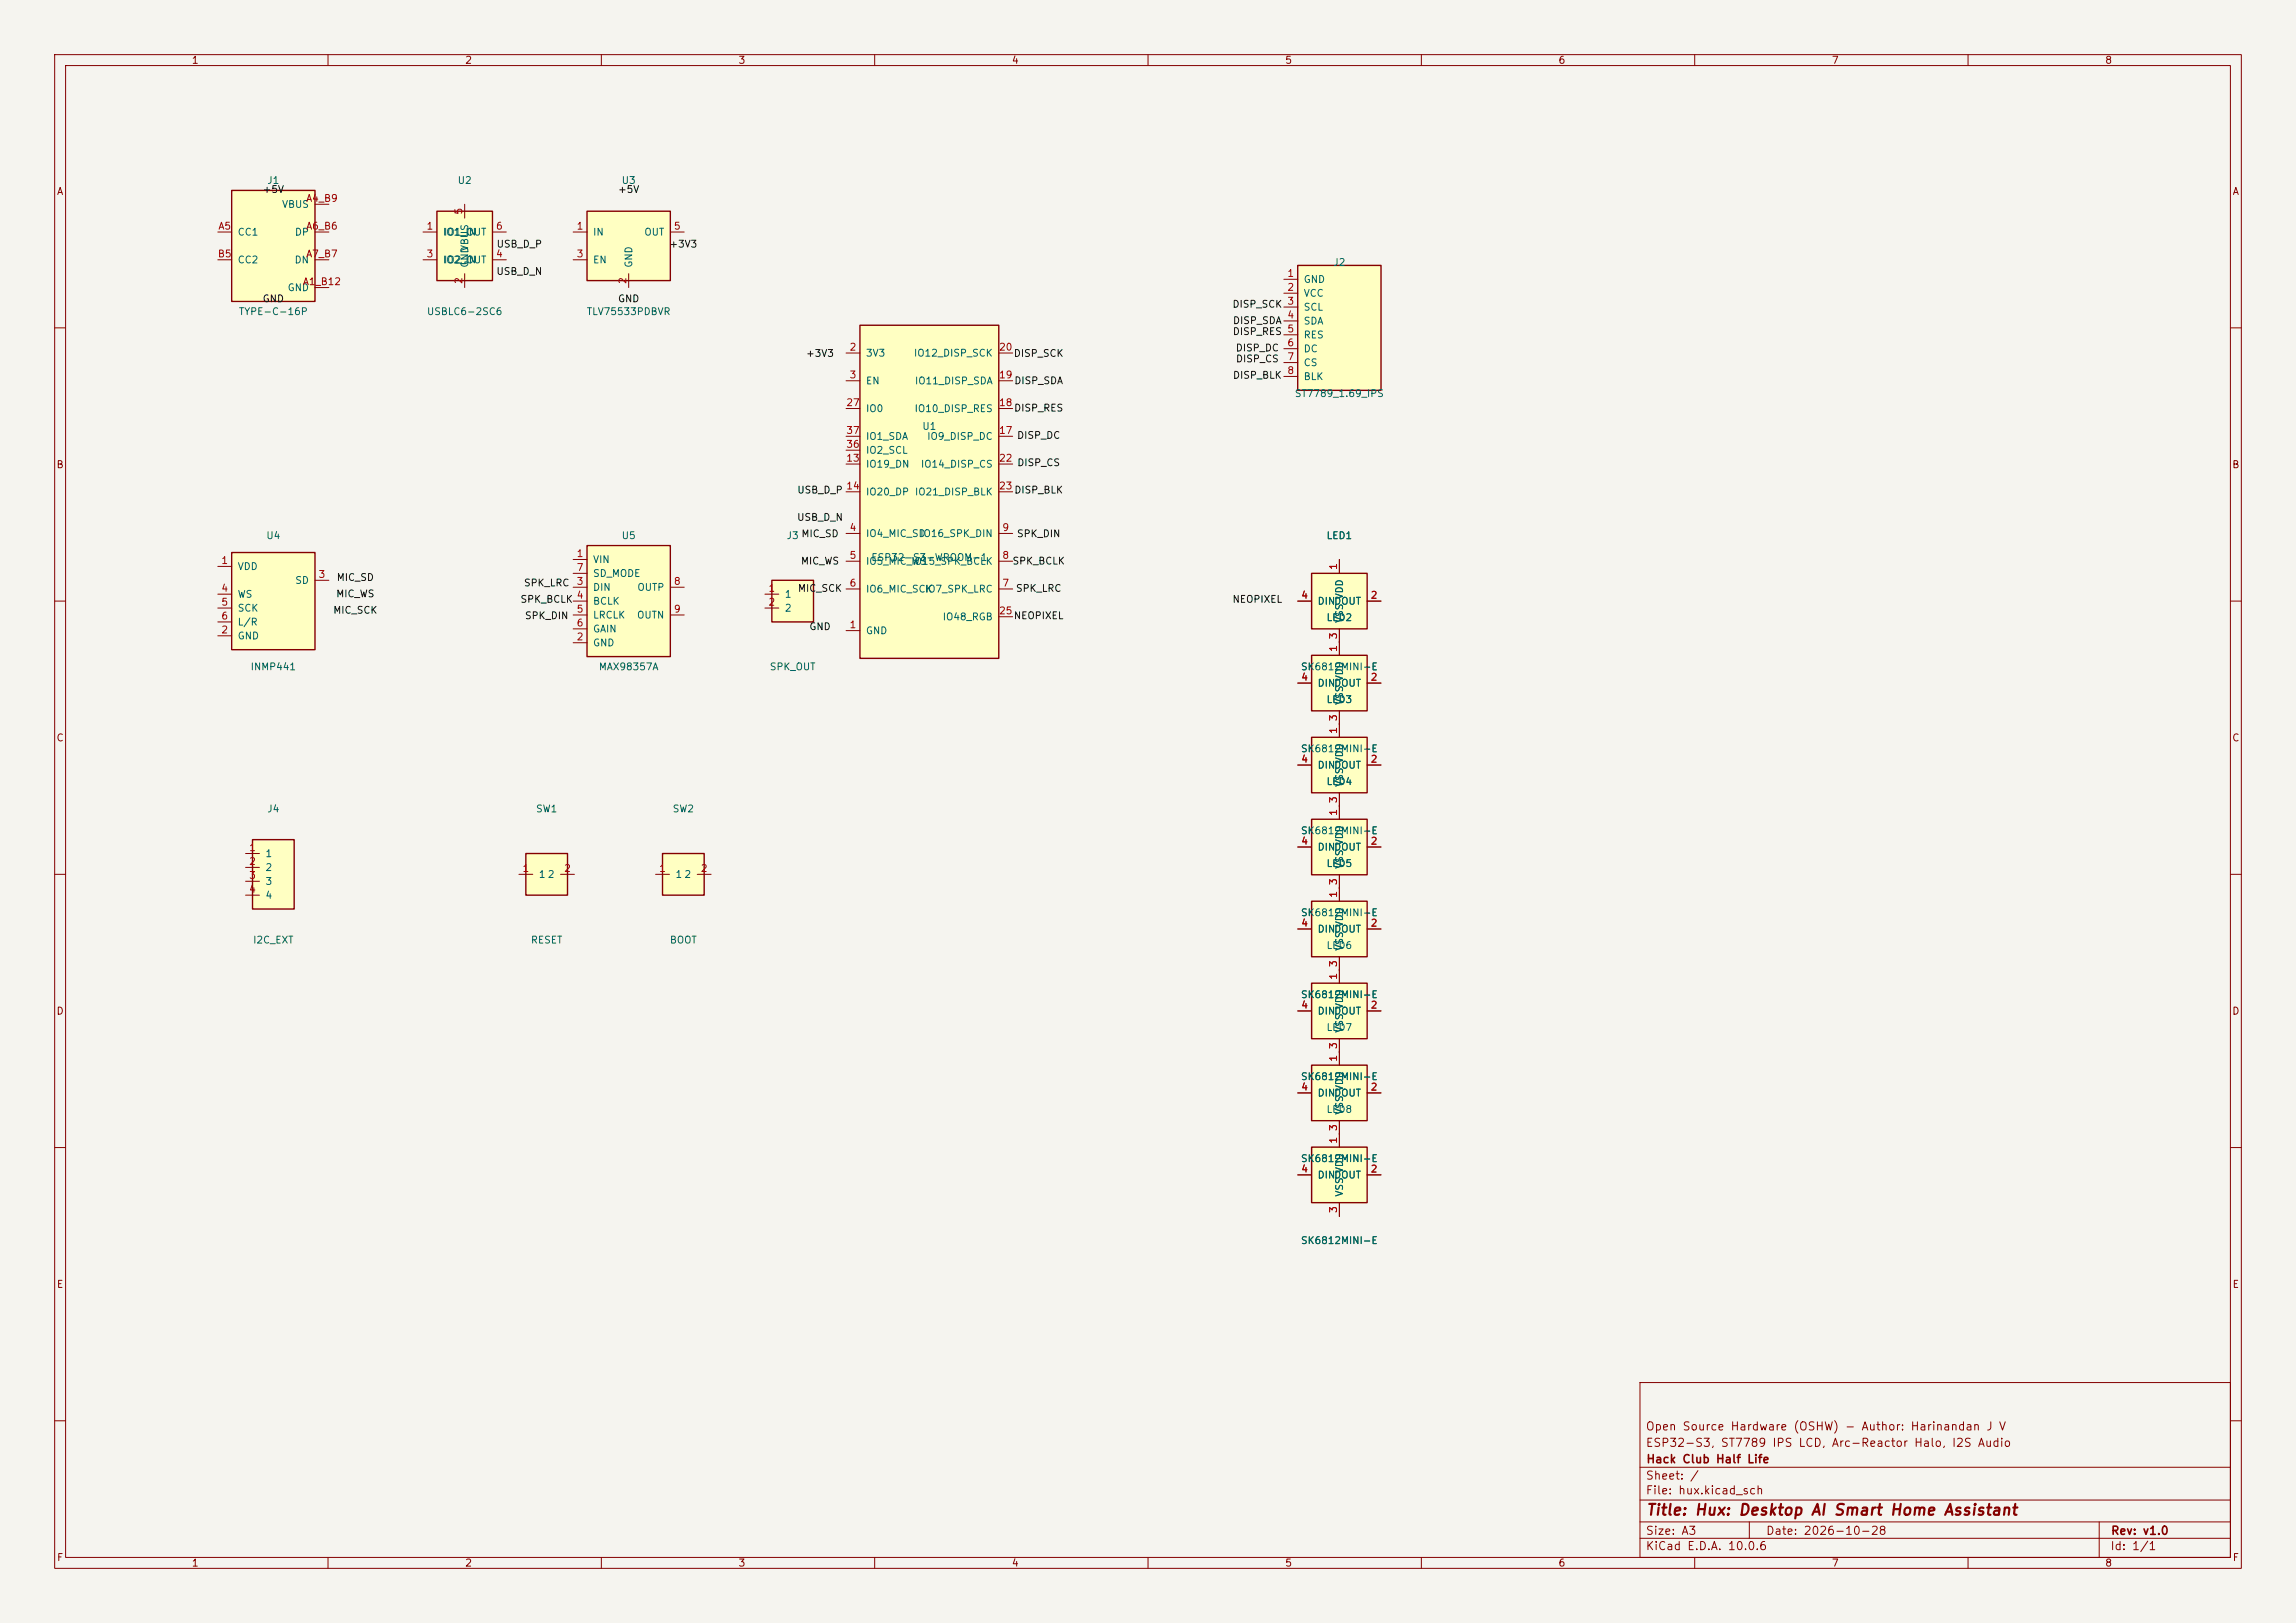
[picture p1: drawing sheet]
<svg xmlns="http://www.w3.org/2000/svg" width="420mm" height="297mm" viewBox="0 0 420 297" stroke-linecap="round" stroke-linejoin="round" font-family="sans-serif">
<defs><g id="words">
<text font-size="2" fill="#840000" x="301" y="277.8">Title: Hux: Desktop AI Smart Home Assistant</text>
<g font-size="1.5" fill="#840000">
<text x="300.9" y="262.1">Open Source Hardware (OSHW) - Author: Harinandan J V</text>
<text x="300.9" y="265.1">ESP32-S3, ST7789 IPS LCD, Arc-Reactor Halo, I2S Audio</text>
<text x="301" y="268.1">Hack Club Half Life</text>
<text x="300.9" y="273.8">File: hux.kicad_sch</text>
<text x="300.9" y="271.1">Sheet: /</text>
<text x="300.9" y="281.2">Size: A3</text>
<text x="322.9" y="281.2">Date: 2026-10-28</text>
<text x="386" y="281.2">Rev: v1.0</text>
<text x="300.9" y="284">KiCad E.D.A. 10.0.6</text>
<text x="385.9" y="284">Id: 1/1</text>
</g>
<g font-size="1.3" fill="#840000">
<text x="35" y="12">1</text>
<text x="85" y="12">2</text>
<text x="135" y="12">3</text>
<text x="185" y="12">4</text>
<text x="235" y="12">5</text>
<text x="285" y="12">6</text>
<text x="335" y="12">7</text>
<text x="385" y="12">8</text>
<text x="10.3" y="36">A</text>
<text x="408.3" y="36">A</text>
<text x="10.2" y="86">B</text>
<text x="408.2" y="86">B</text>
<text x="10.2" y="136">C</text>
<text x="408.2" y="136">C</text>
<text x="10.2" y="186">D</text>
<text x="408.2" y="186">D</text>
<text x="10.3" y="236">E</text>
<text x="408.3" y="236">E</text>
<text x="10.3" y="286">F</text>
<text x="35" y="287">1</text>
<text x="85" y="287">2</text>
<text x="135" y="287">3</text>
<text x="185" y="287">4</text>
<text x="235" y="287">5</text>
<text x="285" y="287">6</text>
<text x="335" y="287">7</text>
<text x="385" y="287">8</text>
<text x="408.3" y="286">F</text>
</g>
<g font-size="1.3" fill="#0f0f0f">
<text x="47.9" y="35.6">+5V</text>
<text x="112.9" y="35.6">+5V</text>
<text x="90.7" y="45.6">USB_D_P</text>
<text x="122.3" y="45.6">+3V3</text>
<text x="90.7" y="50.6">USB_D_N</text>
<text x="47.9" y="55.6">GND</text>
<text x="112.9" y="55.6">GND</text>
<text x="225.3" y="56.6">DISP_SCK</text>
<text x="225.4" y="59.6">DISP_SDA</text>
<text x="147.3" y="65.6">+3V3</text>
<text x="185.3" y="65.6">DISP_SCK</text>
<text x="225.4" y="61.6">DISP_RES</text>
<text x="225.9" y="64.6">DISP_DC</text>
<text x="185.4" y="70.6">DISP_SDA</text>
<text x="225.4" y="69.6">DISP_BLK</text>
<text x="226" y="66.6">DISP_CS</text>
<text x="185.4" y="75.6">DISP_RES</text>
<text x="185.9" y="80.6">DISP_DC</text>
<text x="186" y="85.6">DISP_CS</text>
<text x="145.7" y="95.6">USB_D_N</text>
<text x="145.7" y="90.6">USB_D_P</text>
<text x="185.4" y="90.6">DISP_BLK</text>
<text x="146.5" y="98.6">MIC_SD</text>
<text x="185.9" y="98.6">SPK_DIN</text>
<text x="61.5" y="106.6">MIC_SD</text>
<text x="95.7" y="107.6">SPK_LRC</text>
<text x="146.4" y="103.6">MIC_WS</text>
<text x="185.1" y="103.6">SPK_BCLK</text>
<text x="60.9" y="112.6">MIC_SCK</text>
<text x="61.4" y="109.6">MIC_WS</text>
<text x="95.1" y="110.6">SPK_BCLK</text>
<text x="95.9" y="113.6">SPK_DIN</text>
<text x="145.9" y="108.6">MIC_SCK</text>
<text x="185.3" y="113.6">NEOPIXEL</text>
<text x="185.7" y="108.6">SPK_LRC</text>
<text x="225.3" y="110.6">NEOPIXEL</text>
<text x="147.9" y="115.6">GND</text>
</g>
<g font-size="1.3" fill="#006464">
<text x="48.8" y="34">J1</text>
<text x="83.6" y="34">U2</text>
<text x="113.6" y="34">U3</text>
<text x="51.5" y="38.3">VBUS</text>
<text x="43.4" y="43.4">CC1</text>
<text x="53.8" y="43.4">DP</text>
<text x="80.9" y="43.4">IO1_IN</text>
<text x="81.1" y="43.4">IO1_OUT</text>
<text x="86" y="46.1" transform="rotate(-90 86 46.1)">VBUS</text>
<text x="108.4" y="43.4">IN</text>
<text x="117.7" y="43.4">OUT</text>
<text x="43.4" y="48.5">CC2</text>
<text x="52.5" y="53.6">GND</text>
<text x="53.8" y="48.5">DN</text>
<text x="80.9" y="48.5">IO2_IN</text>
<text x="81.1" y="48.5">IO2_OUT</text>
<text x="86" y="49.1" transform="rotate(-90 86 49.1)">GND</text>
<text x="108.4" y="48.5">EN</text>
<text x="116" y="49.1" transform="rotate(-90 116 49.1)">GND</text>
<text x="238.4" y="52.1">GND</text>
<text x="243.8" y="49">J2</text>
<text x="43.6" y="58">TYPE-C-16P</text>
<text x="78" y="58">USBLC6-2SC6</text>
<text x="107.2" y="58">TLV75533PDBVR</text>
<text x="238.4" y="54.6">VCC</text>
<text x="238.4" y="57.2">SCL</text>
<text x="238.4" y="59.7">SDA</text>
<text x="158.3" y="65.6">3V3</text>
<text x="167.1" y="65.6">IO12_DISP_SCK</text>
<text x="238.4" y="62.2">RES</text>
<text x="238.4" y="64.8">DC</text>
<text x="158.3" y="70.6">EN</text>
<text x="167.2" y="70.6">IO11_DISP_SDA</text>
<text x="238.4" y="67.3">CS</text>
<text x="238.4" y="69.9">BLK</text>
<text x="158.3" y="75.7">IO0</text>
<text x="167.2" y="75.7">IO10_DISP_RES</text>
<text x="236.7" y="73">ST7789_1.69_IPS</text>
<text x="158.3" y="83.3">IO2_SCL</text>
<text x="158.3" y="80.8">IO1_SDA</text>
<text x="168.6" y="79">U1</text>
<text x="169.5" y="80.8">IO9_DISP_DC</text>
<text x="158.3" y="85.9">IO19_DN</text>
<text x="168.3" y="85.9">IO14_DISP_CS</text>
<text x="158.3" y="91">IO20_DP</text>
<text x="167.2" y="91">IO21_DISP_BLK</text>
<text x="48.6" y="99">U4</text>
<text x="113.6" y="99">U5</text>
<text x="143.8" y="99">J3</text>
<text x="158.3" y="98.6">IO4_MIC_SD</text>
<text x="168.2" y="98.6">IO16_SPK_DIN</text>
<text x="242.5" y="99">LED1</text>
<text x="43.4" y="104.6">VDD</text>
<text x="53.9" y="107.2">SD</text>
<text x="108.4" y="103.3">VIN</text>
<text x="108.4" y="105.9">SD_MODE</text>
<text x="158.3" y="103.7">IO5_MIC_WS</text>
<text x="159.3" y="103">ESP32-S3-WROOM-1</text>
<text x="166.6" y="103.7">IO15_SPK_BCLK</text>
<text x="43.4" y="109.7">WS</text>
<text x="43.4" y="112.2">SCK</text>
<text x="108.4" y="108.4">DIN</text>
<text x="108.4" y="111">BCLK</text>
<text x="108.4" y="113.5">LRCLK</text>
<text x="116.4" y="113.5">OUTN</text>
<text x="116.5" y="108.4">OUTP</text>
<text x="143.4" y="109.7">1</text>
<text x="143.4" y="112.2">2</text>
<text x="158.3" y="108.7">IO6_MIC_SCK</text>
<text x="169.1" y="108.7">IO7_SPK_LRC</text>
<text x="172.3" y="113.8">IO48_RGB</text>
<text x="240.9" y="111">DINDOUT</text>
<text x="242.5" y="114">LED2</text>
<text x="43.4" y="117.3">GND</text>
<text x="43.4" y="114.8">L/R</text>
<text x="108.4" y="118.6">GND</text>
<text x="108.4" y="116">GAIN</text>
<text x="158.3" y="116.4">GND</text>
<text x="246" y="114.1" transform="rotate(-90 246 114.1)">VSS VDD</text>
<text x="45.7" y="123">INMP441</text>
<text x="109.4" y="123">MAX98357A</text>
<text x="140.7" y="123">SPK_OUT</text>
<text x="237.9" y="123">SK6812MINI-E</text>
<text x="240.9" y="126">DINDOUT</text>
<text x="242.5" y="129">LED3</text>
<text x="246" y="129.1" transform="rotate(-90 246 129.1)">VSS VDD</text>
<text x="237.9" y="138">SK6812MINI-E</text>
<text x="240.9" y="141">DINDOUT</text>
<text x="242.5" y="144">LED4</text>
<text x="48.8" y="149">J4</text>
<text x="97.9" y="149">SW1</text>
<text x="122.9" y="149">SW2</text>
<text x="246" y="144.1" transform="rotate(-90 246 144.1)">VSS VDD</text>
<text x="237.9" y="153">SK6812MINI-E</text>
<text x="240.9" y="156">DINDOUT</text>
<text x="48.4" y="157.2">1</text>
<text x="48.4" y="159.7">2</text>
<text x="98.4" y="161">1</text>
<text x="100.1" y="161">2</text>
<text x="123.4" y="161">1</text>
<text x="125.1" y="161">2</text>
<text x="242.5" y="159">LED5</text>
<text x="246" y="159.1" transform="rotate(-90 246 159.1)">VSS VDD</text>
<text x="48.4" y="162.2">3</text>
<text x="48.4" y="164.8">4</text>
<text x="237.9" y="168">SK6812MINI-E</text>
<text x="46.2" y="173">I2C_EXT</text>
<text x="97" y="173">RESET</text>
<text x="122.4" y="173">BOOT</text>
<text x="240.9" y="171">DINDOUT</text>
<text x="242.5" y="174">LED6</text>
<text x="246" y="174.1" transform="rotate(-90 246 174.1)">VSS VDD</text>
<text x="237.9" y="183">SK6812MINI-E</text>
<text x="240.9" y="186">DINDOUT</text>
<text x="242.5" y="189">LED7</text>
<text x="246" y="189.1" transform="rotate(-90 246 189.1)">VSS VDD</text>
<text x="237.9" y="198">SK6812MINI-E</text>
<text x="240.9" y="201">DINDOUT</text>
<text x="242.5" y="204">LED8</text>
<text x="246" y="204.1" transform="rotate(-90 246 204.1)">VSS VDD</text>
<text x="237.9" y="213">SK6812MINI-E</text>
<text x="240.9" y="216">DINDOUT</text>
<text x="246" y="219.1" transform="rotate(-90 246 219.1)">VSS VDD</text>
<text x="237.9" y="228">SK6812MINI-E</text>
</g>
<g font-size="1.3" fill="#a90000">
<text x="55.9" y="37.2">A4_B9</text>
<text x="84.9" y="39.4" transform="rotate(-90 84.9 39.4)">5</text>
<text x="39.7" y="47.4">B5</text>
<text x="39.8" y="42.3">A5</text>
<text x="55.9" y="42.3">A6_B6</text>
<text x="55.9" y="47.4">A7_B7</text>
<text x="77.9" y="42.3">1</text>
<text x="77.9" y="47.4">3</text>
<text x="90.6" y="47.4">4</text>
<text x="90.6" y="42.3">6</text>
<text x="105.4" y="42.3">1</text>
<text x="105.4" y="47.4">3</text>
<text x="123.2" y="42.3">5</text>
<text x="55.3" y="52.5">A1_B12</text>
<text x="84.9" y="52.1" transform="rotate(-90 84.9 52.1)">2</text>
<text x="114.9" y="52.1" transform="rotate(-90 114.9 52.1)">2</text>
<text x="235.4" y="51">1</text>
<text x="235.4" y="53.5">2</text>
<text x="235.4" y="56.1">3</text>
<text x="235.4" y="58.6">4</text>
<text x="155.3" y="64.5">2</text>
<text x="182.6" y="64.5">20</text>
<text x="235.4" y="61.1">5</text>
<text x="235.4" y="63.7">6</text>
<text x="155.3" y="69.5">3</text>
<text x="182.6" y="69.5">19</text>
<text x="235.4" y="66.2">7</text>
<text x="235.4" y="68.8">8</text>
<text x="154.7" y="74.6">27</text>
<text x="182.6" y="74.6">18</text>
<text x="154.7" y="82.2">36</text>
<text x="154.7" y="79.7">37</text>
<text x="182.6" y="79.7">17</text>
<text x="154.7" y="84.8">13</text>
<text x="154.7" y="89.9">14</text>
<text x="182.6" y="84.8">22</text>
<text x="182.6" y="89.9">23</text>
<text x="155.3" y="97.5">4</text>
<text x="183.2" y="97.5">9</text>
<text x="40.4" y="103.5">1</text>
<text x="58.2" y="106.1">3</text>
<text x="105.4" y="102.2">1</text>
<text x="105.4" y="107.3">3</text>
<text x="105.4" y="104.8">7</text>
<text x="123.2" y="107.3">8</text>
<text x="155.3" y="102.6">5</text>
<text x="155.3" y="107.6">6</text>
<text x="183.2" y="107.6">7</text>
<text x="183.2" y="102.6">8</text>
<text x="244.9" y="104.4" transform="rotate(-90 244.9 104.4)">1</text>
<text x="40.4" y="108.6">4</text>
<text x="40.4" y="111.1">5</text>
<text x="40.4" y="113.7">6</text>
<text x="105.4" y="109.9">4</text>
<text x="105.4" y="112.4">5</text>
<text x="123.2" y="112.4">9</text>
<text x="140.5" y="108.6">1</text>
<text x="140.5" y="111.1">2</text>
<text x="182.6" y="112.7">25</text>
<text x="237.9" y="109.9">4</text>
<text x="250.6" y="109.9">2</text>
<text x="40.4" y="116.2">2</text>
<text x="105.4" y="117.5">2</text>
<text x="105.4" y="114.9">6</text>
<text x="155.3" y="115.3">1</text>
<text x="244.9" y="119.4" transform="rotate(-90 244.9 119.4)">1</text>
<text x="244.9" y="117.1" transform="rotate(-90 244.9 117.1)">3</text>
<text x="237.9" y="124.9">4</text>
<text x="250.6" y="124.9">2</text>
<text x="244.9" y="134.4" transform="rotate(-90 244.9 134.4)">1</text>
<text x="244.9" y="132.1" transform="rotate(-90 244.9 132.1)">3</text>
<text x="237.9" y="139.9">4</text>
<text x="250.6" y="139.9">2</text>
<text x="244.9" y="149.4" transform="rotate(-90 244.9 149.4)">1</text>
<text x="244.9" y="147.1" transform="rotate(-90 244.9 147.1)">3</text>
<text x="237.9" y="154.9">4</text>
<text x="250.6" y="154.9">2</text>
<text x="45.5" y="156.1">1</text>
<text x="45.5" y="158.6">2</text>
<text x="45.5" y="161.1">3</text>
<text x="95.5" y="159.9">1</text>
<text x="103.1" y="159.9">2</text>
<text x="120.5" y="159.9">1</text>
<text x="128.1" y="159.9">2</text>
<text x="45.5" y="163.7">4</text>
<text x="244.9" y="164.4" transform="rotate(-90 244.9 164.4)">1</text>
<text x="244.9" y="162.1" transform="rotate(-90 244.9 162.1)">3</text>
<text x="237.9" y="169.9">4</text>
<text x="250.6" y="169.9">2</text>
<text x="244.9" y="179.4" transform="rotate(-90 244.9 179.4)">1</text>
<text x="244.9" y="177.1" transform="rotate(-90 244.9 177.1)">3</text>
<text x="237.9" y="184.9">4</text>
<text x="250.6" y="184.9">2</text>
<text x="244.9" y="194.4" transform="rotate(-90 244.9 194.4)">1</text>
<text x="244.9" y="192.1" transform="rotate(-90 244.9 192.1)">3</text>
<text x="237.9" y="199.9">4</text>
<text x="250.6" y="199.9">2</text>
<text x="244.9" y="209.4" transform="rotate(-90 244.9 209.4)">1</text>
<text x="244.9" y="207.1" transform="rotate(-90 244.9 207.1)">3</text>
<text x="237.9" y="214.9">4</text>
<text x="250.6" y="214.9">2</text>
<text x="244.9" y="222.1" transform="rotate(-90 244.9 222.1)">3</text>
</g>
</g></defs>
<path d="M0 0h420v297h-420z" fill="#f5f4ef" stroke="#f5f4ef" stroke-width=".18"/>
<g fill="none" stroke="#840000" stroke-width=".18">
<path d="M10 10h400v277h-400zM12 12h396v273h-396zM60 10v2M110 10v2M160 10v2M210 10v2M260 10v2M310 10v2M360 10v2M10 60h2M408 60h2M10 110h2"/>
<path d="M408 110h2M10 160h2M408 160h2M10 210h2M408 210h2M300 253h108v32h-108zM10 260h2M300 278.5h108M300 274.5h108M300 268.5h108M320 278.5v3M384 278.5v6.5"/>
<path d="M408 260h2M60 285v2M110 285v2M160 285v2M210 285v2M260 285v2M300 281.5h108M310 285v2M360 285v2"/>
</g>
<path d="M239.9 209.9h10.2v10.2h-10.2z" fill="#ffffc2"/>
<path d="M239.9 209.9h10.2v10.2h-10.2z" fill="none" stroke="#840000" stroke-width=".25"/>
<path d="M237.4 215h2.5M245 207.4v2.5M250.1 215h2.5M245 220.1v2.5" fill="none" stroke="#840000" stroke-width=".18"/>
<path d="M107.4 38.7h15.2v12.7h-15.2z" fill="#ffffc2"/>
<path d="M107.4 38.7h15.2v12.7h-15.2z" fill="none" stroke="#840000" stroke-width=".25"/>
<path d="M104.8 42.5h2.6M104.8 47.5h2.6M115 50.1v2.5M122.6 42.5h2.6" fill="none" stroke="#840000" stroke-width=".18"/>
<path d="M42.4 101.1h15.2v17.8h-15.2z" fill="#ffffc2"/>
<path d="M42.4 101.1h15.2v17.8h-15.2z" fill="none" stroke="#840000" stroke-width=".25"/>
<path d="M39.8 103.7h2.6M39.8 116.4h2.6M39.8 108.7h2.6M39.8 111.3h2.6M39.8 113.8h2.6M57.6 106.2h2.6" fill="none" stroke="#840000" stroke-width=".18"/>
<path d="M46.2 153.6h7.6v12.7h-7.6z" fill="#ffffc2"/>
<path d="M46.2 153.6h7.6v12.7h-7.6z" fill="none" stroke="#840000" stroke-width=".25"/>
<path d="M44.9 156.2h2.6M44.9 158.7h2.6M44.9 161.3h2.6M44.9 163.8h2.6" fill="none" stroke="#840000" stroke-width=".18"/>
<path d="M141.2 106.2h7.6v7.6h-7.6z" fill="#ffffc2"/>
<path d="M141.2 106.2h7.6v7.6h-7.6z" fill="none" stroke="#840000" stroke-width=".25"/>
<path d="M139.9 108.7h2.6M139.9 111.3h2.6" fill="none" stroke="#840000" stroke-width=".18"/>
<path d="M96.2 156.2h7.6v7.6h-7.6z" fill="#ffffc2"/>
<path d="M96.2 156.2h7.6v7.6h-7.6z" fill="none" stroke="#840000" stroke-width=".25"/>
<path d="M94.9 160h2.6M102.5 160h2.6" fill="none" stroke="#840000" stroke-width=".18"/>
<path d="M107.4 99.8h15.2v20.4h-15.2z" fill="#ffffc2"/>
<path d="M107.4 99.8h15.2v20.4h-15.2z" fill="none" stroke="#840000" stroke-width=".25"/>
<path d="M104.8 102.4h2.6M104.8 117.6h2.6M104.8 107.5h2.6M104.8 110h2.6M104.8 112.5h2.6M104.8 115.1h2.6M104.8 104.9h2.6M122.6 107.5h2.6M122.6 112.5h2.6" fill="none" stroke="#840000" stroke-width=".18"/>
<path d="M121.2 156.2h7.6v7.6h-7.6z" fill="#ffffc2"/>
<path d="M121.2 156.2h7.6v7.6h-7.6z" fill="none" stroke="#840000" stroke-width=".25"/>
<path d="M119.9 160h2.6M127.5 160h2.6" fill="none" stroke="#840000" stroke-width=".18"/>
<path d="M42.4 34.8h15.2v20.4h-15.2z" fill="#ffffc2"/>
<path d="M42.4 34.8h15.2v20.4h-15.2z" fill="none" stroke="#840000" stroke-width=".25"/>
<path d="M57.6 37.4h2.6M39.8 42.5h2.6M39.8 47.5h2.6M57.6 52.6h2.6M57.6 42.5h2.6M57.6 47.5h2.6" fill="none" stroke="#840000" stroke-width=".18"/>
<path d="M79.9 38.7h10.2v12.7h-10.2z" fill="#ffffc2"/>
<path d="M79.9 38.7h10.2v12.7h-10.2z" fill="none" stroke="#840000" stroke-width=".25"/>
<path d="M85 37.4v2.5M77.4 42.5h2.5M77.4 47.5h2.5M85 50.1v2.5M90.1 42.5h2.5M90.1 47.5h2.5" fill="none" stroke="#840000" stroke-width=".18"/>
<path d="M239.9 104.9h10.2v10.2h-10.2z" fill="#ffffc2"/>
<path d="M239.9 104.9h10.2v10.2h-10.2z" fill="none" stroke="#840000" stroke-width=".25"/>
<path d="M237.4 110h2.5M245 102.4v2.5M245 115.1v2.5M250.1 110h2.5" fill="none" stroke="#840000" stroke-width=".18"/>
<path d="M239.9 119.9h10.2v10.2h-10.2z" fill="#ffffc2"/>
<path d="M239.9 119.9h10.2v10.2h-10.2z" fill="none" stroke="#840000" stroke-width=".25"/>
<path d="M245 117.4v2.5M237.4 125h2.5M245 130.1v2.5M250.1 125h2.5" fill="none" stroke="#840000" stroke-width=".18"/>
<path d="M239.9 134.9h10.2v10.2h-10.2z" fill="#ffffc2"/>
<path d="M239.9 134.9h10.2v10.2h-10.2z" fill="none" stroke="#840000" stroke-width=".25"/>
<path d="M237.4 140h2.5M245 132.4v2.5M250.1 140h2.5M245 145.1v2.5" fill="none" stroke="#840000" stroke-width=".18"/>
<path d="M239.9 149.9h10.2v10.2h-10.2z" fill="#ffffc2"/>
<path d="M239.9 149.9h10.2v10.2h-10.2z" fill="none" stroke="#840000" stroke-width=".25"/>
<path d="M237.4 155h2.5M245 147.4v2.5M250.1 155h2.5M245 160.1v2.5" fill="none" stroke="#840000" stroke-width=".18"/>
<path d="M237.4 48.6h15.2v22.8h-15.2z" fill="#ffffc2"/>
<path d="M237.4 48.6h15.2v22.8h-15.2z" fill="none" stroke="#840000" stroke-width=".25"/>
<path d="M234.8 51.1h2.6M234.8 53.7h2.6M234.8 56.2h2.6M234.8 58.7h2.6M234.8 61.3h2.6M234.8 63.8h2.6M234.8 66.4h2.6M234.8 68.9h2.6" fill="none" stroke="#840000" stroke-width=".18"/>
<path d="M157.3 59.5h25.4v61h-25.4z" fill="#ffffc2"/>
<path d="M157.3 59.5h25.4v61h-25.4z" fill="none" stroke="#840000" stroke-width=".25"/>
<g fill="none" stroke="#840000" stroke-width=".18">
<path d="M154.8 64.6h2.5M154.8 69.7h2.5M154.8 79.8h2.5M154.8 74.8h2.5M182.7 64.6h2.5M182.7 69.7h2.5M182.7 79.8h2.5M182.7 74.8h2.5M154.8 97.6h2.5M154.8 84.9h2.5M154.8 90h2.5M154.8 82.4h2.5"/>
<path d="M182.7 97.6h2.5M182.7 84.9h2.5M182.7 90h2.5M154.8 115.4h2.5M154.8 102.7h2.5M154.8 107.8h2.5M182.7 102.7h2.5M182.7 107.8h2.5M182.7 112.9h2.5"/>
</g>
<path d="M239.9 194.9h10.2v10.2h-10.2z" fill="#ffffc2"/>
<path d="M239.9 194.9h10.2v10.2h-10.2z" fill="none" stroke="#840000" stroke-width=".25"/>
<path d="M237.4 200h2.5M245 192.4v2.5M250.1 200h2.5M245 205.1v2.5" fill="none" stroke="#840000" stroke-width=".18"/>
<path d="M239.9 179.9h10.2v10.2h-10.2z" fill="#ffffc2"/>
<path d="M239.9 179.9h10.2v10.2h-10.2z" fill="none" stroke="#840000" stroke-width=".25"/>
<path d="M245 177.4v2.5M237.4 185h2.5M245 190.1v2.5M250.1 185h2.5" fill="none" stroke="#840000" stroke-width=".18"/>
<path d="M239.9 164.9h10.2v10.2h-10.2z" fill="#ffffc2"/>
<path d="M239.9 164.9h10.2v10.2h-10.2z" fill="none" stroke="#840000" stroke-width=".25"/>
<g fill="none" stroke="#840000" stroke-width=".18">
<path d="M237.4 110h2.5M245 102.4v2.5M245 115.1v4.8M250.1 110h2.5M237.4 125h2.5M237.4 140h2.5M245 130.1v4.8M250.1 125h2.5M250.1 140h2.5M237.4 155h2.5M245 145.1v4.8M250.1 155h2.5"/>
<path d="M237.4 170h2.5M245 160.1v4.8M245 175.1v4.8M250.1 170h2.5M237.4 200h2.5M237.4 185h2.5M245 190.1v4.8M250.1 200h2.5M250.1 185h2.5M237.4 215h2.5M245 205.1v4.8M250.1 215h2.5"/>
<path d="M245 220.1v2.5"/>
</g>
<use href="#words"/>
</svg>
